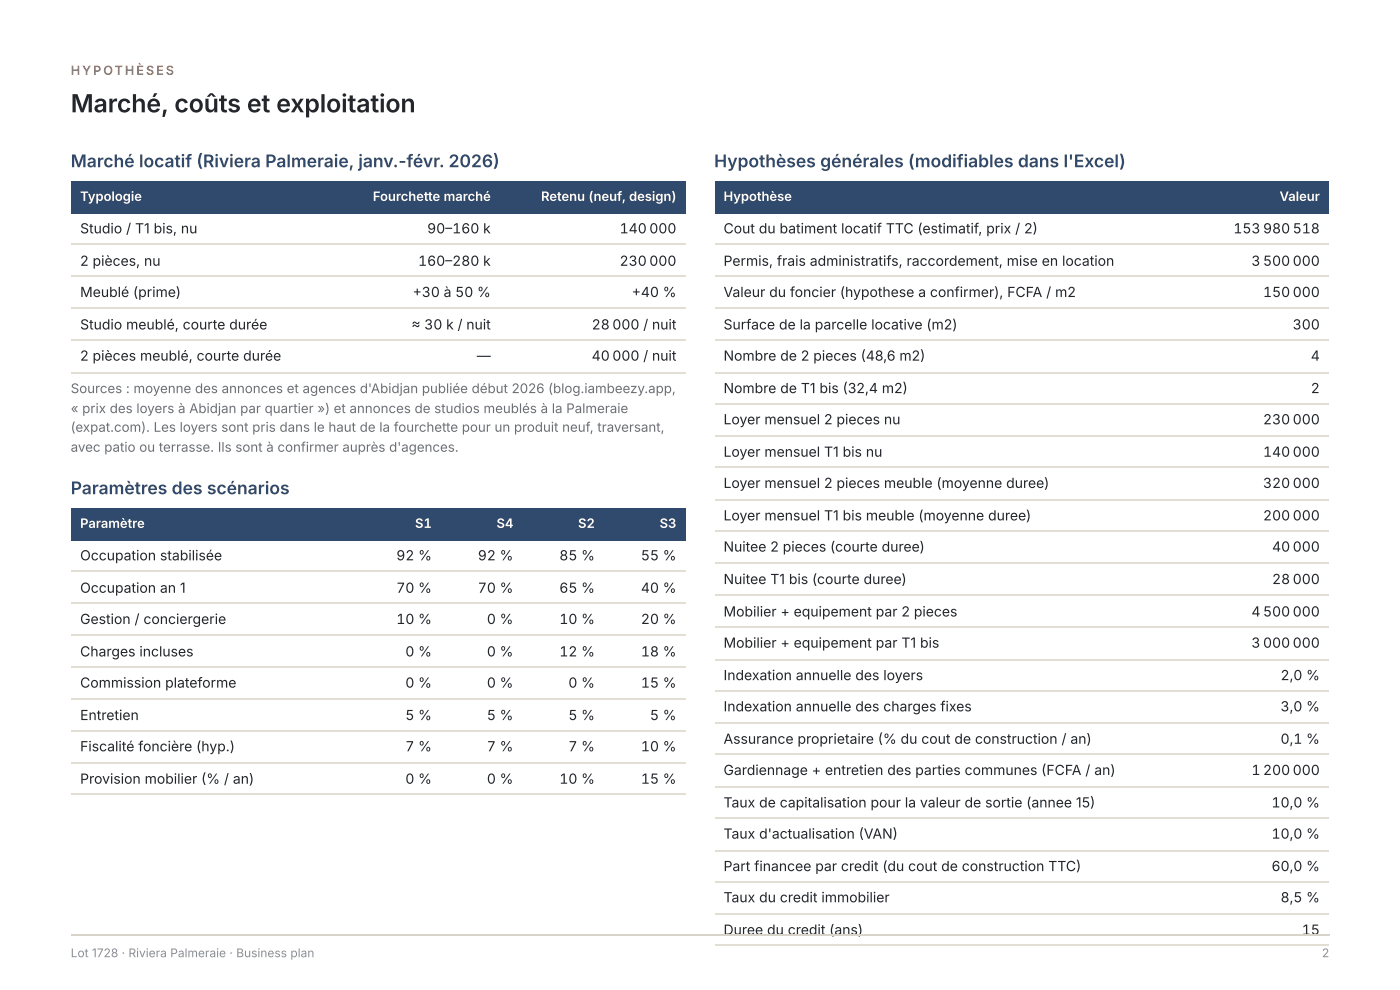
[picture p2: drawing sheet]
<svg xmlns="http://www.w3.org/2000/svg" width="297mm" height="210mm" viewBox="0 0 297 210" stroke-linecap="round" stroke-linejoin="round" font-family="sans-serif">
<defs><g id="words">
<text font-size="5.3" fill="#23262b" x="15" y="23.8">Marché, coûts et exploitation</text>
<g font-size="3.7" fill="#2f4a6d">
<text x="15" y="35.5">Marché locatif (Riviera Palmeraie, janv.-févr. 2026)</text>
<text x="151.5" y="35.5">Hypothèses générales (modifiables dans l'Excel)</text>
<text x="15" y="104.8">Paramètres des scénarios</text>
</g>
<g font-size="3" fill="#23262b">
<text x="17" y="49.5">Studio / T1 bis, nu</text>
<text x="90.6" y="49.5">90–1</text>
<text x="97.9" y="49.5">60 k</text>
<text x="131.4" y="49.5">1</text>
<text x="133.4" y="49.5">40</text>
<text x="137.7" y="49.5">000</text>
<text x="153.5" y="49.5">Cout du batiment locatif TTC (estimatif, prix / 2)</text>
<text x="261.7" y="49.5">1</text>
<text x="263.6" y="49.5">5</text>
<text x="265.5" y="49.5">3</text>
<text x="267.9" y="49.5">980</text>
<text x="274.2" y="49.5">5</text>
<text x="276.2" y="49.5">1</text>
<text x="278.1" y="49.5">8</text>
<text x="17" y="56.4">2 pièces, nu</text>
<text x="88.7" y="56.4">1</text>
<text x="90.6" y="56.4">60–2</text>
<text x="97.9" y="56.4">80 k</text>
<text x="131.4" y="56.4">2</text>
<text x="133.4" y="56.4">30</text>
<text x="137.7" y="56.4">000</text>
<text x="153.5" y="56.4">Permis, frais administratifs, raccordement, mise en location</text>
<text x="265.5" y="56.4">3</text>
<text x="267.9" y="56.4">5</text>
<text x="269.9" y="56.4">00</text>
<text x="274.2" y="56.4">000</text>
<text x="17" y="63">Meublé (prime)</text>
<text x="87.6" y="63">+ 30 à 5</text>
<text x="98.5" y="63">0 %</text>
<text x="134" y="63">+ 40 %</text>
<text x="153.5" y="63">Valeur du foncier (hypothese a confirmer), FCFA / m2</text>
<text x="267.9" y="63">1</text>
<text x="269.9" y="63">5</text>
<text x="271.8" y="63">0</text>
<text x="274.2" y="63">000</text>
<text x="17" y="69.8">Studio meublé, courte durée</text>
<text x="87.3" y="69.8">≈ 30 k / nuit</text>
<text x="125.5" y="69.8">2</text>
<text x="127.4" y="69.8">8</text>
<text x="129.9" y="69.8">000 / nuit</text>
<text x="153.5" y="69.8">Surface de la parcelle locative (m2)</text>
<text x="274.2" y="69.8">300</text>
<text x="17" y="76.5">2 pièces meublé, courte durée</text>
<text x="101.2" y="76.5">—</text>
<text x="125.5" y="76.5">40</text>
<text x="129.9" y="76.5">000 / nuit</text>
<text x="153.5" y="76.5">Nombre de 2 pieces (48,6 m2)</text>
<text x="278.1" y="76.5">4</text>
<text x="153.5" y="83.3">Nombre de T1 bis (32,4 m2)</text>
<text x="278.1" y="83.3">2</text>
<text x="153.5" y="90">Loyer mensuel 2 pieces nu</text>
<text x="267.9" y="90">2</text>
<text x="269.9" y="90">30</text>
<text x="274.2" y="90">000</text>
<text x="153.5" y="96.8">Loyer mensuel T1 bis nu</text>
<text x="267.9" y="96.8">1</text>
<text x="269.9" y="96.8">40</text>
<text x="274.2" y="96.8">000</text>
<text x="153.5" y="103.5">Loyer mensuel 2 pieces meuble (moyenne duree)</text>
<text x="267.9" y="103.5">32</text>
<text x="271.8" y="103.5">0</text>
<text x="274.2" y="103.5">000</text>
<text x="153.5" y="110.3">Loyer mensuel T1 bis meuble (moyenne duree)</text>
<text x="267.9" y="110.3">2</text>
<text x="269.9" y="110.3">00</text>
<text x="274.2" y="110.3">000</text>
<text x="17" y="118.8">Occupation stabilisée</text>
<text x="84.1" y="118.8">92 %</text>
<text x="101.4" y="118.8">92 %</text>
<text x="118.7" y="118.8">85 %</text>
<text x="136" y="118.8">5</text>
<text x="137.9" y="118.8">5 %</text>
<text x="153.5" y="116.9">Nuitee 2 pieces (courte duree)</text>
<text x="269.9" y="116.9">40</text>
<text x="274.2" y="116.9">000</text>
<text x="17" y="125.7">Occupation an 1</text>
<text x="84.1" y="125.7">7</text>
<text x="86" y="125.7">0 %</text>
<text x="101.4" y="125.7">7</text>
<text x="103.3" y="125.7">0 %</text>
<text x="118.7" y="125.7">65 %</text>
<text x="136" y="125.7">40 %</text>
<text x="153.5" y="123.8">Nuitee T1 bis (courte duree)</text>
<text x="269.9" y="123.8">2</text>
<text x="271.8" y="123.8">8</text>
<text x="274.2" y="123.8">000</text>
<text x="153.5" y="130.7">Mobilier + equipement par 2 pieces</text>
<text x="265.5" y="130.7">4</text>
<text x="267.9" y="130.7">5</text>
<text x="269.9" y="130.7">00</text>
<text x="274.2" y="130.7">000</text>
<text x="17" y="132.3">Gestion / conciergerie</text>
<text x="84.1" y="132.3">1</text>
<text x="86" y="132.3">0 %</text>
<text x="103.3" y="132.3">0 %</text>
<text x="118.7" y="132.3">1</text>
<text x="120.6" y="132.3">0 %</text>
<text x="136" y="132.3">2</text>
<text x="137.9" y="132.3">0 %</text>
<text x="153.5" y="137.3">Mobilier + equipement par T1 bis</text>
<text x="265.5" y="137.3">3</text>
<text x="267.9" y="137.3">000</text>
<text x="274.2" y="137.3">000</text>
<text x="17" y="139.2">Charges incluses</text>
<text x="86" y="139.2">0 %</text>
<text x="103.3" y="139.2">0 %</text>
<text x="118.7" y="139.2">1</text>
<text x="120.6" y="139.2">2 %</text>
<text x="136" y="139.2">1</text>
<text x="137.9" y="139.2">8 %</text>
<text x="17" y="145.8">Commission plateforme</text>
<text x="86" y="145.8">0 %</text>
<text x="103.3" y="145.8">0 %</text>
<text x="120.6" y="145.8">0 %</text>
<text x="136" y="145.8">1</text>
<text x="137.9" y="145.8">5 %</text>
<text x="153.5" y="144.2">Indexation annuelle des loyers</text>
<text x="271.7" y="144.2">2 ,0 %</text>
<text x="17" y="152.7">Entretien</text>
<text x="86" y="152.7">5 %</text>
<text x="103.3" y="152.7">5 %</text>
<text x="120.6" y="152.7">5 %</text>
<text x="137.9" y="152.7">5 %</text>
<text x="153.5" y="150.8">Indexation annuelle des charges fixes</text>
<text x="271.7" y="150.8">3,0 %</text>
<text x="17" y="159.3">Fiscalité foncière (hyp.)</text>
<text x="86" y="159.3">7 %</text>
<text x="103.3" y="159.3">7 %</text>
<text x="120.6" y="159.3">7 %</text>
<text x="136" y="159.3">1</text>
<text x="137.9" y="159.3">0 %</text>
<text x="153.5" y="157.7">Assurance proprietaire (% du cout de construction / an)</text>
<text x="271.7" y="157.7">0,1 %</text>
<text x="17" y="166.2">Provision mobilier (% / an)</text>
<text x="86" y="166.2">0 %</text>
<text x="103.3" y="166.2">0 %</text>
<text x="118.7" y="166.2">1</text>
<text x="120.6" y="166.2">0 %</text>
<text x="136" y="166.2">1</text>
<text x="137.9" y="166.2">5 %</text>
<text x="153.5" y="164.3">Gardiennage + entretien des parties communes (FCFA / an)</text>
<text x="265.5" y="164.3">1</text>
<text x="267.9" y="164.3">2</text>
<text x="269.9" y="164.3">00</text>
<text x="274.2" y="164.3">000</text>
<text x="153.5" y="171.2">Taux de capitalisation pour la valeur de sortie (annee 15)</text>
<text x="269.7" y="171.2">1</text>
<text x="271.7" y="171.2">0,0 %</text>
<text x="153.5" y="177.8">Taux d'actualisation (VAN)</text>
<text x="269.7" y="177.8">1</text>
<text x="271.7" y="177.8">0,0 %</text>
<text x="153.5" y="184.7">Part financee par credit (du cout de construction TTC)</text>
<text x="269.7" y="184.7">60,0 %</text>
<text x="153.5" y="191.3">Taux du credit immobilier</text>
<text x="271.7" y="191.3">8,5 %</text>
<text x="153.5" y="198.2">Duree du credit (ans)</text>
<text x="276.2" y="198.2">1</text>
<text x="278.1" y="198.2">5</text>
</g>
<g font-size="2.8" fill="#fff">
<text x="17" y="42.6">Typologie</text>
<text x="79.1" y="42.6">Fourchette marché</text>
<text x="114.8" y="42.6">Retenu (neuf, design)</text>
<text x="153.5" y="42.6">Hypothèse</text>
<text x="271.5" y="42.6">Valeur</text>
<text x="17" y="111.9">Paramètre</text>
<text x="88" y="111.9">S1</text>
<text x="105.3" y="111.9">S4</text>
<text x="122.6" y="111.9">S2</text>
<text x="139.9" y="111.9">S3</text>
</g>
<g font-size="2.8" fill="#6b6f76">
<text x="15" y="83.3">Sources : moyenne des annonces et agences d'Abidjan publiée début 2026 (blog.iambeezy.app,</text>
<text x="15" y="87.6">« prix des loyers à Abidjan par quartier ») et annonces de studios meublés à la Palmeraie</text>
<text x="15" y="91.5">(expat.com). Les loyers sont pris dans le haut de la fourchette pour un produit neuf, traversant,</text>
<text x="15" y="95.8">avec patio ou terrasse. Ils sont à confirmer auprès d'agences.</text>
</g>
<text font-size="2.7" fill="#b5653a" x="15" y="15.9">HYPOTHÈSES</text>
<g font-size="2.5" fill="#8a8e94">
<text x="15" y="202.9">Lot 1728 · Riviera Palmeraie · Business plan</text>
<text x="280.5" y="202.9">2</text>
</g>
</g></defs>
<g fill="#2f4a6d">
<path d="M15.1 38.4h56.1v6.8h-56.1z"/>
<path d="M71.2 38.4h34.9v6.8h-34.9z"/>
<path d="M106.1 38.4h39.4v6.8h-39.4z"/>
</g>
<path d="M15.1 51.7h130.4M15.1 58.6h130.4M15.1 65.2h130.4M15.1 72.1h130.4M15.1 79h130.4" fill="none" stroke="#e3ded4" stroke-width=".26"/>
<g fill="#2f4a6d">
<path d="M15.1 107.7h61.1v6.9h-61.1z"/>
<path d="M76.2 107.7h17.5v6.9h-17.5z"/>
<path d="M93.7 107.7h17.2v6.9h-17.2z"/>
<path d="M110.9 107.7h17.4v6.9h-17.4z"/>
<path d="M128.3 107.7h17.2v6.9h-17.2z"/>
</g>
<path d="M15.1 121h130.4M15.1 127.9h130.4M15.1 134.5h130.4M15.1 141.4h130.4M15.1 148.3h130.4M15.1 154.9h130.4M15.1 161.8h130.4M15.1 168.4h130.4" fill="none" stroke="#e3ded4" stroke-width=".26"/>
<g fill="#2f4a6d">
<path d="M151.6 38.4h103.7v6.8h-103.7z"/>
<path d="M255.3 38.4h26.7v6.8h-26.7z"/>
</g>
<g fill="none" stroke="#e3ded4" stroke-width=".26">
<path d="M151.6 51.7h130.4M151.6 58.6h130.4M151.6 65.2h130.4M151.6 72.1h130.4M151.6 79h130.4M151.6 85.6h130.4M151.6 92.5h130.4M151.6 99.1h130.4M151.6 106h130.4M151.6 112.6h130.4M151.6 119.5h130.4M151.6 126.1h130.4"/>
<path d="M151.6 133h130.4M151.6 139.8h130.4M151.6 146.4h130.4M151.6 153.3h130.4M151.6 159.9h130.4M151.6 166.8h130.4M151.6 173.4h130.4M151.6 180.3h130.4M151.6 186.9h130.4M151.6 193.8h130.4M151.6 200.4h130.4"/>
</g>
<path d="M15.1 198.3h266.9" fill="none" stroke="#d9d4ca" stroke-width=".26"/>
<use href="#words"/>
</svg>
